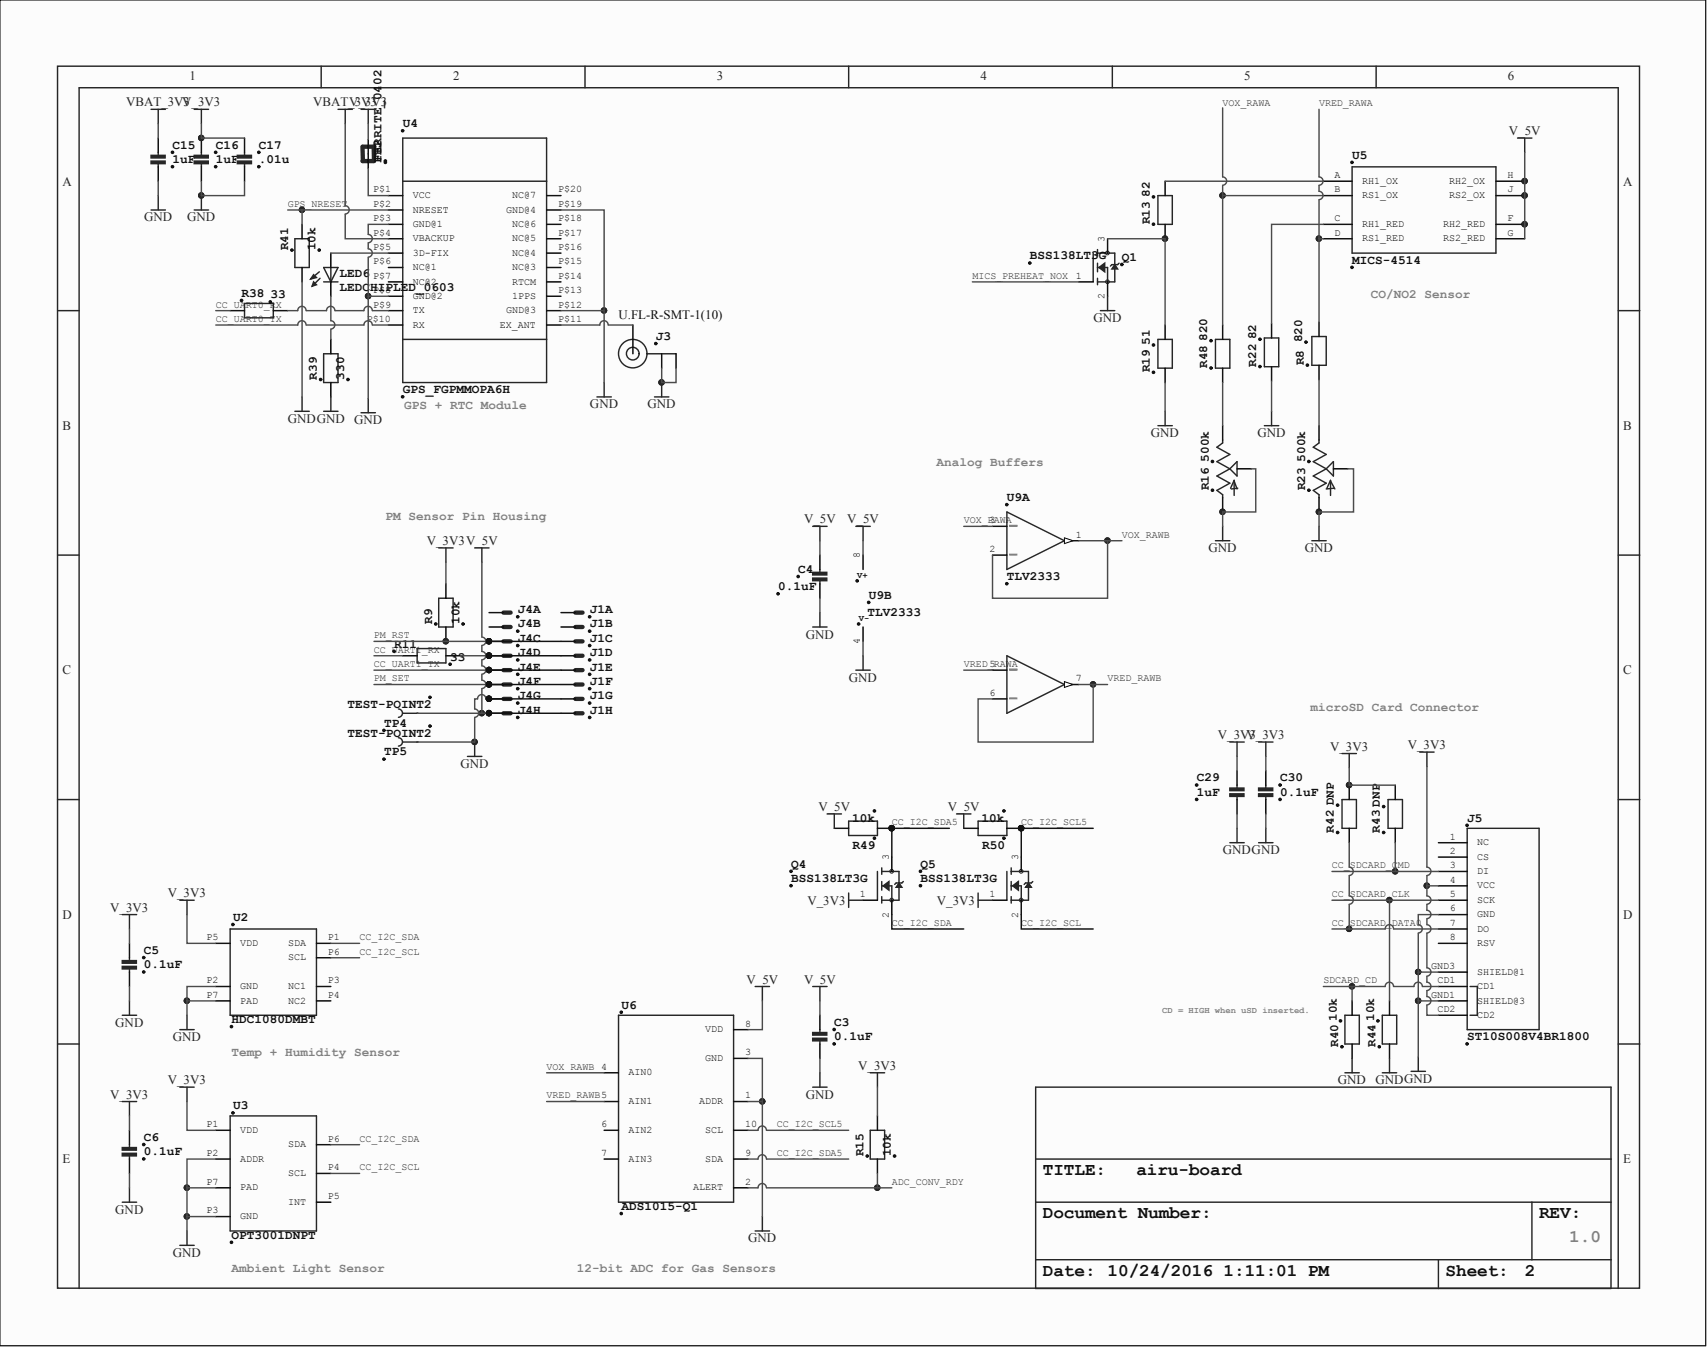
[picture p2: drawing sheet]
<svg xmlns="http://www.w3.org/2000/svg" width="301mm" height="238mm" viewBox="0 0 301 238" stroke-linecap="round" stroke-linejoin="round" font-family="sans-serif">
<defs><g id="words">
<g font-size="3.1" fill="#0e0e0e">
<text x="183.9" y="207.3">TITLE:</text>
<text x="200.4" y="207.3">airu-board</text>
<text x="183.9" y="214.9">Document Number:</text>
<text x="271.5" y="214.9">REV:</text>
<text x="183.9" y="225.1">Date: 10/24/2016 1:11:01 PM</text>
<text x="255" y="225.1">Sheet:</text>
<text x="268.9" y="225.1">2</text>
</g>
<text font-size="3.1" fill="#808080" x="276.8" y="219">1.0</text>
<g font-size="2.3" fill="#262626">
<text x="33.4" y="14.1">1</text>
<text x="79.9" y="14.1">2</text>
<text x="126.4" y="14.1">3</text>
<text x="173" y="14.1">4</text>
<text x="219.5" y="14.1">5</text>
<text x="266" y="14.1">6</text>
<text x="22.2" y="18.8">VBAT_3V3</text>
<text x="32.1" y="18.8">V_3V3</text>
<text x="55.2" y="18.8">VBAT_3V3</text>
<text x="61.6" y="18.8">V_3V3</text>
<text x="266.2" y="23.8">V_5V</text>
<text x="11" y="32.7">A</text>
<text x="286.3" y="32.7">A</text>
<text x="25.4" y="39.1">GND</text>
<text x="33" y="39.1">GND</text>
<text x="192.9" y="56.8">GND</text>
<text x="11" y="75.8">B</text>
<text x="50.8" y="74.6">GNDGND</text>
<text x="62.5" y="74.8">GND</text>
<text x="104.1" y="72">GND</text>
<text x="114.2" y="72">GND</text>
<text x="203" y="77.1">GND</text>
<text x="221.8" y="77.1">GND</text>
<text x="286.3" y="75.8">B</text>
<text x="141.8" y="92.3">V_5V</text>
<text x="149.4" y="92.3">V_5V</text>
<text x="75.3" y="96.1">V_3V3V_5V</text>
<text x="213.2" y="97.4">GND</text>
<text x="230.2" y="97.4">GND</text>
<text x="142.1" y="112.6">GND</text>
<text x="11" y="119">C</text>
<text x="286.3" y="119">C</text>
<text x="149.7" y="120.2">GND</text>
<text x="214.8" y="130.4">V_3V3</text>
<text x="219.9" y="130.4">V_3V3</text>
<text x="81.2" y="135.5">GND</text>
<text x="234.6" y="132.4">V_3V3</text>
<text x="248.3" y="132.2">V_3V3</text>
<text x="144.4" y="143.1">V_5V</text>
<text x="167.2" y="143.1">V_5V</text>
<text x="215.7" y="150.7">GNDGND</text>
<text x="19.5" y="160.8">V_3V3</text>
<text x="29.6" y="158.3">V_3V3</text>
<text x="142.4" y="159.5">V_3V3</text>
<text x="165.3" y="159.5">V_3V3</text>
<text x="11" y="162.1">D</text>
<text x="286.3" y="162.1">D</text>
<text x="131.7" y="173.5">V_5V</text>
<text x="141.8" y="173.5">V_5V</text>
<text x="20.3" y="181.1">GND</text>
<text x="30.5" y="183.6">GND</text>
<text x="29.6" y="191.3">V_3V3</text>
<text x="151.4" y="188.7">V_3V3</text>
<text x="236" y="191.3">GND</text>
<text x="242.6" y="191.3">GNDGND</text>
<text x="19.5" y="193.8">V_3V3</text>
<text x="142.1" y="193.8">GND</text>
<text x="11" y="205.2">E</text>
<text x="286.3" y="205.2">E</text>
<text x="20.3" y="214.1">GND</text>
<text x="30.5" y="221.7">GND</text>
<text x="132" y="219.2">GND</text>
</g>
<text font-size="2.3" fill="#0e0e0e" x="109.1" y="56.3">U.FL-R-SMT-1(10)</text>
<g font-size="2.2" fill="#0e0e0e">
<text x="67.3" y="15" transform="rotate(-90 67.3 15)">02</text>
<text x="71" y="22.4">U4</text>
<text x="30.4" y="26.2">C15</text>
<text x="30.4" y="28.8">1uF</text>
<text x="38.1" y="26.2">C16</text>
<text x="38.1" y="28.8">1uF</text>
<text x="45.7" y="26.2">C17</text>
<text x="45.7" y="28.8">.01u</text>
<text x="67.3" y="28.7" transform="rotate(-90 67.3 28.7)">FB2</text>
<text x="67.3" y="28.4" transform="rotate(-90 67.3 28.4)">FERRITE_04</text>
<text x="238.5" y="28">U5</text>
<text x="202.8" y="34.8" transform="rotate(-90 202.8 34.8)">82</text>
<text x="202.8" y="39.6" transform="rotate(-90 202.8 39.6)">R13</text>
<text x="50.8" y="44.1" transform="rotate(-90 50.8 44.1)">R41</text>
<text x="55.6" y="44.1" transform="rotate(-90 55.6 44.1)">10k</text>
<text x="181.7" y="45.7">BSS138LT3G</text>
<text x="197.9" y="46">Q1</text>
<text x="238.5" y="46.5">MICS-4514</text>
<text x="42.6" y="52.3">R38</text>
<text x="47.7" y="52.6">33</text>
<text x="59.9" y="48.8">LED6</text>
<text x="59.9" y="51.3">LEDCHIPLED_0603</text>
<text x="115.7" y="60">J3</text>
<text x="221.6" y="59.9" transform="rotate(-90 221.6 59.9)">82</text>
<text x="202.8" y="65.7" transform="rotate(-90 202.8 65.7)">R19</text>
<text x="202.8" y="60.9" transform="rotate(-90 202.8 60.9)">51</text>
<text x="213" y="64.9" transform="rotate(-90 213 64.9)">R48</text>
<text x="213" y="60.1" transform="rotate(-90 213 60.1)">820</text>
<text x="221.6" y="64.7" transform="rotate(-90 221.6 64.7)">R22</text>
<text x="229.7" y="60.4" transform="rotate(-90 229.7 60.4)">820</text>
<text x="230" y="64.4" transform="rotate(-90 230 64.4)">R8</text>
<text x="55.9" y="67" transform="rotate(-90 55.9 67)">R39</text>
<text x="60.7" y="67" transform="rotate(-90 60.7 67)">330</text>
<text x="71" y="69.3">GPS_FGPMMOPA6H</text>
<text x="213.2" y="81.4" transform="rotate(-90 213.2 81.4)">500k</text>
<text x="230.2" y="81.4" transform="rotate(-90 230.2 81.4)">500k</text>
<text x="177.6" y="88.4">U9A</text>
<text x="213.2" y="86.5" transform="rotate(-90 213.2 86.5)">R16</text>
<text x="230.2" y="86.5" transform="rotate(-90 230.2 86.5)">R23</text>
<text x="140.8" y="101">C4</text>
<text x="137.3" y="104.1">0.1uF</text>
<text x="153.2" y="105.6">U9B</text>
<text x="177.6" y="102.3">TLV2333</text>
<text x="76.2" y="110.1" transform="rotate(-90 76.2 110.1)">R9</text>
<text x="81" y="110.1" transform="rotate(-90 81 110.1)">10k</text>
<text x="91.3" y="108.1">J4A</text>
<text x="91.3" y="110.7">J4B</text>
<text x="91.3" y="113.2">J4C</text>
<text x="104" y="108.1">J1A</text>
<text x="104" y="110.7">J1B</text>
<text x="104" y="113.2">J1C</text>
<text x="153" y="108.7">TLV2333</text>
<text x="69.5" y="114.2">R11</text>
<text x="79.4" y="116.5">33</text>
<text x="91.3" y="115.8">J4D</text>
<text x="91.3" y="118.3">J4E</text>
<text x="104" y="115.8">J1D</text>
<text x="104" y="118.3">J1E</text>
<text x="61.3" y="124.9">TEST-POINT2</text>
<text x="91.3" y="120.8">J4F</text>
<text x="91.3" y="123.4">J4G</text>
<text x="91.3" y="125.9">J4H</text>
<text x="104" y="120.8">J1F</text>
<text x="104" y="123.4">J1G</text>
<text x="104" y="125.9">J1H</text>
<text x="61.3" y="130">TEST-POINT2</text>
<text x="67.7" y="128.2">TP4</text>
<text x="67.7" y="133.3">TP5</text>
<text x="211.1" y="137.8">C29</text>
<text x="225.8" y="137.8">C30</text>
<text x="211.1" y="140.4">1uF</text>
<text x="225.8" y="140.4">0.1uF</text>
<text x="150.3" y="144.9">10k</text>
<text x="150.4" y="149.7">R49</text>
<text x="173.1" y="144.9">10k</text>
<text x="173.2" y="149.7">R50</text>
<text x="235.3" y="146.9" transform="rotate(-90 235.3 146.9)">R42 DNP</text>
<text x="243.4" y="146.9" transform="rotate(-90 243.4 146.9)">R43 DNP</text>
<text x="258.8" y="144.9">J5</text>
<text x="139.5" y="153">Q4</text>
<text x="139.5" y="155.6">BSS138LT3G</text>
<text x="162.4" y="153">Q5</text>
<text x="162.4" y="155.6">BSS138LT3G</text>
<text x="41.1" y="162.4">U2</text>
<text x="25.4" y="168.3">C5</text>
<text x="25.4" y="170.8">0.1uF</text>
<text x="109.6" y="177.9">U6</text>
<text x="40.8" y="180.4">HDC1080DMBT</text>
<text x="147.2" y="180.9">C3</text>
<text x="147.2" y="183.5">0.1uF</text>
<text x="235.8" y="180.1" transform="rotate(-90 235.8 180.1)">10k</text>
<text x="236" y="184.7" transform="rotate(-90 236 184.7)">R40</text>
<text x="242.4" y="180.1" transform="rotate(-90 242.4 180.1)">10k</text>
<text x="242.6" y="184.7" transform="rotate(-90 242.6 184.7)">R44</text>
<text x="258.8" y="183.5">ST10S008V4BR1800</text>
<text x="41.1" y="195.7">U3</text>
<text x="25.4" y="201.2">C6</text>
<text x="25.4" y="203.8">0.1uF</text>
<text x="152.3" y="203.9" transform="rotate(-90 152.3 203.9)">R15</text>
<text x="157.1" y="203.9" transform="rotate(-90 157.1 203.9)">10k</text>
<text x="109.6" y="213.4">ADS1015-Q1</text>
<text x="40.8" y="218.5">OPT3001DNPT</text>
</g>
<g font-size="2.2" fill="#808080">
<text x="241.8" y="52.6">CO/NO2 Sensor</text>
<text x="71.3" y="72.1">GPS + RTC Module</text>
<text x="165.2" y="82.3">Analog Buffers</text>
<text x="68" y="91.7">PM Sensor Pin Housing</text>
<text x="231.1" y="125.4">microSD Card Connector</text>
<text x="40.8" y="186.3">Temp + Humidity Sensor</text>
<text x="40.8" y="224.3">Ambient Light Sensor</text>
<text x="101.7" y="224.3">12-bit ADC for Gas Sensors</text>
</g>
<g font-size="1.8" fill="#262626">
<text x="215.7" y="18.7">VOX_RAWA</text>
<text x="232.7" y="18.7">VRED_RAWA</text>
<text x="50.7" y="36.5">GPS_NRESET</text>
<text x="171.5" y="49.2">MICS_PREHEAT_NOX</text>
<text x="38.1" y="54.2">CC_UART0_RX</text>
<text x="38.1" y="56.8">CC_UART0_TX</text>
<text x="170" y="92.3">VOX_RAWA</text>
<text x="197.9" y="94.8">VOX_RAWB</text>
<text x="66" y="112.6">PM_RST</text>
<text x="66" y="117.7">CC_UART1_TX</text>
<text x="66" y="115.1">CC_UART1_RX</text>
<text x="170" y="117.7">VRED_RAWA</text>
<text x="66" y="120.2">PM_SET</text>
<text x="195.4" y="120.2">VRED_RAWB</text>
<text x="157.3" y="145.6">CC_I2C_SDA5</text>
<text x="180.1" y="145.6">CC_I2C_SCL5</text>
<text x="234.9" y="153.2">CC_SDCARD_CMD</text>
<text x="234.9" y="158.2">CC_SDCARD_CLK</text>
<text x="63.4" y="165.8">CC_I2C_SDA</text>
<text x="157.3" y="163.3">CC_I2C_SDA</text>
<text x="180.1" y="163.3">CC_I2C_SCL</text>
<text x="234.9" y="163.3">CC_SDCARD_DATA0</text>
<text x="63.4" y="168.4">CC_I2C_SCL</text>
<text x="233.4" y="173.5">SDCARD_CD</text>
<text x="96.4" y="188.7">VOX_RAWB 4</text>
<text x="96.4" y="193.7">VRED_RAWB5</text>
<text x="63.4" y="201.4">CC_I2C_SDA</text>
<text x="137" y="198.8">CC_I2C_SCL5</text>
<text x="137" y="203.9">CC_I2C_SDA5</text>
<text x="63.4" y="206.4">CC_I2C_SCL</text>
<text x="157.3" y="209">ADC_CONV_RDY</text>
</g>
<g font-size="1.8">
<text x="65.8" y="34">P$1</text>
<text x="72.8" y="35">VCC</text>
<text x="90.3" y="35">NC@7</text>
<text x="98.4" y="34">P$20</text>
<text x="235.4" y="31.4">A</text>
<text x="235.4" y="34">B</text>
<text x="240.3" y="32.4">RH1_OX</text>
<text x="240.3" y="35">RS1_OX</text>
<text x="255.6" y="32.4">RH2_OX</text>
<text x="255.6" y="35">RS2_OX</text>
<text x="265.9" y="31.4">H</text>
<text x="265.9" y="34">J</text>
<text x="65.8" y="39">P$3</text>
<text x="65.8" y="36.5">P$2</text>
<text x="65.8" y="41.6">P$4</text>
<text x="72.8" y="40">GND@1</text>
<text x="72.8" y="37.5">NRESET</text>
<text x="89.3" y="37.5">GND@4</text>
<text x="90.3" y="40">NC@6</text>
<text x="98.4" y="36.5">P$19</text>
<text x="98.4" y="41.6">P$17</text>
<text x="98.4" y="39">P$18</text>
<text x="235.4" y="39">C</text>
<text x="235.4" y="41.6">D</text>
<text x="240.3" y="40">RH1_RED</text>
<text x="254.6" y="40">RH2_RED</text>
<text x="265.9" y="39">F</text>
<text x="265.9" y="41.6">G</text>
<text x="65.8" y="44.1">P$5</text>
<text x="65.8" y="46.6">P$6</text>
<text x="72.8" y="45.1">3D-FIX</text>
<text x="72.8" y="47.6">NC@1</text>
<text x="72.8" y="42.6">VBACKUP</text>
<text x="90.3" y="47.6">NC@3</text>
<text x="90.3" y="45.1">NC@4</text>
<text x="90.3" y="42.6">NC@5</text>
<text x="98.4" y="46.6">P$15</text>
<text x="98.4" y="44.1">P$16</text>
<text x="194.8" y="42.6" transform="rotate(-90 194.8 42.6)">3</text>
<text x="240.3" y="42.6">RS1_RED</text>
<text x="254.6" y="42.6">RS2_RED</text>
<text x="65.8" y="51.7">P$8</text>
<text x="65.8" y="49.2">P$7</text>
<text x="72.8" y="52.7">GND@2</text>
<text x="72.8" y="50.2">NC@2</text>
<text x="90.3" y="52.7">1PPS</text>
<text x="90.3" y="50.2">RTCM</text>
<text x="98.4" y="51.7">P$13</text>
<text x="98.4" y="49.2">P$14</text>
<text x="189.7" y="49.2">1</text>
<text x="194.8" y="52.8" transform="rotate(-90 194.8 52.8)">2</text>
<text x="64.7" y="56.8">P$10</text>
<text x="65.8" y="54.2">P$9</text>
<text x="72.8" y="57.8">RX</text>
<text x="72.8" y="55.3">TX</text>
<text x="88.2" y="57.8">EX_ANT</text>
<text x="89.3" y="55.3">GND@3</text>
<text x="98.4" y="56.8">P$11</text>
<text x="98.4" y="54.2">P$12</text>
<text x="174.5" y="92.3">3</text>
<text x="189.8" y="94.8">1</text>
<text x="151.7" y="98.4" transform="rotate(-90 151.7 98.4)">8</text>
<text x="174.5" y="97.4">2</text>
<text x="151.7" y="113.7" transform="rotate(-90 151.7 113.7)">4</text>
<text x="174.5" y="117.7">5</text>
<text x="174.5" y="122.7">6</text>
<text x="189.8" y="120.2">7</text>
<text x="255.7" y="148.1">1</text>
<text x="260.6" y="149.1">NC</text>
<text x="156.8" y="151.7" transform="rotate(-90 156.8 151.7)">3</text>
<text x="179.6" y="151.7" transform="rotate(-90 179.6 151.7)">3</text>
<text x="255.7" y="150.6">2</text>
<text x="255.7" y="153.2">3</text>
<text x="255.7" y="155.7">4</text>
<text x="260.6" y="151.6">CS</text>
<text x="260.6" y="154.2">DI</text>
<text x="151.7" y="158.2">1</text>
<text x="156.8" y="161.9" transform="rotate(-90 156.8 161.9)">2</text>
<text x="174.5" y="158.2">1</text>
<text x="179.6" y="161.9" transform="rotate(-90 179.6 161.9)">2</text>
<text x="255.7" y="160.8">6</text>
<text x="255.7" y="158.2">5</text>
<text x="260.6" y="161.8">GND</text>
<text x="260.6" y="159.3">SCK</text>
<text x="260.6" y="156.7">VCC</text>
<text x="36.4" y="165.8">P5</text>
<text x="42.4" y="166.9">VDD</text>
<text x="50.8" y="166.9">SDA</text>
<text x="57.8" y="165.8">P1</text>
<text x="255.7" y="163.3">7</text>
<text x="255.7" y="165.8">8</text>
<text x="260.6" y="164.3">DO</text>
<text x="260.6" y="166.9">RSV</text>
<text x="36.4" y="173.5">P2</text>
<text x="50.8" y="169.4">SCL</text>
<text x="57.8" y="173.5">P3</text>
<text x="57.8" y="168.4">P6</text>
<text x="252.5" y="170.9">GND3</text>
<text x="253.6" y="173.5">CD1</text>
<text x="260.6" y="171.9">SHIELD@1</text>
<text x="36.4" y="176">P7</text>
<text x="42.4" y="174.5">GND</text>
<text x="42.4" y="177">PAD</text>
<text x="50.8" y="174.5">NC1</text>
<text x="50.8" y="177">NC2</text>
<text x="57.8" y="176">P4</text>
<text x="252.5" y="176">GND1</text>
<text x="253.6" y="178.5">CD2</text>
<text x="260.6" y="174.5">CD1</text>
<text x="260.6" y="179.5">CD2</text>
<text x="260.6" y="177">SHIELD@3</text>
<text x="124.4" y="182.1">VDD</text>
<text x="131.4" y="181.1">8</text>
<text x="110.9" y="189.7">AIN0</text>
<text x="124.4" y="187.2">GND</text>
<text x="131.4" y="186.1">3</text>
<text x="110.9" y="194.8">AIN1</text>
<text x="123.3" y="194.8">ADDR</text>
<text x="131.4" y="193.7">1</text>
<text x="36.4" y="203.9">P2</text>
<text x="36.4" y="198.8">P1</text>
<text x="42.4" y="199.8">VDD</text>
<text x="50.8" y="202.4">SDA</text>
<text x="57.8" y="201.4">P6</text>
<text x="106" y="198.8">6</text>
<text x="106" y="203.9">7</text>
<text x="110.9" y="199.8">AIN2</text>
<text x="124.4" y="199.8">SCL</text>
<text x="131.4" y="198.8">10</text>
<text x="131.4" y="203.9">9</text>
<text x="36.4" y="209">P7</text>
<text x="42.4" y="204.9">ADDR</text>
<text x="42.4" y="210">PAD</text>
<text x="50.8" y="207.4">SCL</text>
<text x="57.8" y="206.4">P4</text>
<text x="110.9" y="204.9">AIN3</text>
<text x="122.3" y="210">ALERT</text>
<text x="124.4" y="204.9">SDA</text>
<text x="131.4" y="209">2</text>
<text x="36.4" y="214">P3</text>
<text x="42.4" y="215.1">GND</text>
<text x="50.8" y="212.5">INT</text>
<text x="57.8" y="211.5">P5</text>
</g>
<g font-size="1.6" fill="#0e0e0e">
<text x="151.2" y="102">V+</text>
<text x="151.5" y="109.6">V-</text>
</g>
<text font-size="1.6" fill="#808080" x="205" y="178.6">CD = HIGH when uSD inserted.</text>
</g></defs>
<path d="M0 0h300.9v237.4h-300.9z" fill="#fcfcfc" stroke="#000" stroke-width=".18"/>
<g fill="#0e0e0e" stroke="#0e0e0e" stroke-width=".18">
<circle cx="33" cy="214.6" r=".48"/>
<circle cx="33" cy="209.5" r=".48"/>
<circle cx="33" cy="176.5" r=".48"/>
<circle cx="35.5" cy="34.5" r=".48"/>
<circle cx="35.5" cy="24.3" r=".48"/>
<circle cx="53.3" cy="37" r=".48"/>
<circle cx="64.9" cy="52.2" r=".48"/>
<circle cx="78.6" cy="113.1" r=".48"/>
<circle cx="83.7" cy="130.9" r=".48"/>
<circle cx="85" cy="125.8" r=".48"/>
<circle cx="106.5" cy="54.8" r=".48"/>
<circle cx="116.7" cy="67.5" r=".48"/>
<circle cx="134.4" cy="194.3" r=".48"/>
<circle cx="154.7" cy="209.5" r=".48"/>
<circle cx="192.8" cy="120.7" r=".48"/>
<circle cx="195.3" cy="95.4" r=".48"/>
<circle cx="205.5" cy="42.1" r=".48"/>
<circle cx="215.6" cy="90.3" r=".48"/>
<circle cx="215.6" cy="34.5" r=".48"/>
<circle cx="232.6" cy="90.3" r=".48"/>
<circle cx="232.6" cy="42.1" r=".48"/>
<circle cx="238" cy="163.8" r=".48"/>
<circle cx="238" cy="138.5" r=".48"/>
<circle cx="238.5" cy="174" r=".48"/>
<circle cx="245.1" cy="158.8" r=".48"/>
<circle cx="246.1" cy="153.7" r=".48"/>
<circle cx="250.1" cy="176.5" r=".48"/>
<circle cx="250.1" cy="171.4" r=".48"/>
<circle cx="251.7" cy="156.2" r=".48"/>
<circle cx="268.9" cy="39.5" r=".48"/>
<circle cx="268.9" cy="34.5" r=".48"/>
<circle cx="268.9" cy="31.9" r=".48"/>
<circle cx="71" cy="23.1" r=".23"/>
<circle cx="71" cy="70" r=".23"/>
<circle cx="42.6" cy="53" r=".23"/>
<circle cx="47.7" cy="53.2" r=".23"/>
<circle cx="30.4" cy="26.9" r=".23"/>
<circle cx="30.4" cy="29.4" r=".23"/>
<circle cx="38" cy="26.9" r=".23"/>
<circle cx="38" cy="29.4" r=".23"/>
<circle cx="45.6" cy="26.9" r=".23"/>
<circle cx="45.6" cy="29.4" r=".23"/>
<circle cx="56.6" cy="66.9" r=".23"/>
<circle cx="61.4" cy="66.9" r=".23"/>
<circle cx="258.8" cy="145.6" r=".23"/>
<circle cx="258.8" cy="184.1" r=".23"/>
<circle cx="236.7" cy="184.6" r=".23"/>
<circle cx="236.4" cy="180.1" r=".23"/>
<circle cx="51.5" cy="44.1" r=".23"/>
<circle cx="56.3" cy="44.1" r=".23"/>
<circle cx="235.9" cy="146.8" r=".23"/>
<circle cx="235.9" cy="142" r=".23"/>
<circle cx="244.1" cy="146.8" r=".23"/>
<circle cx="244.1" cy="142.3" r=".23"/>
<circle cx="115.7" cy="60.6" r=".23"/>
<circle cx="243.3" cy="184.6" r=".23"/>
<circle cx="243" cy="180.1" r=".23"/>
<circle cx="41.1" cy="163.1" r=".23"/>
<circle cx="40.8" cy="181.1" r=".23"/>
<circle cx="41.1" cy="196.3" r=".23"/>
<circle cx="40.8" cy="219.1" r=".23"/>
<circle cx="25.3" cy="168.9" r=".23"/>
<circle cx="25.3" cy="171.4" r=".23"/>
<circle cx="25.3" cy="201.9" r=".23"/>
<circle cx="25.3" cy="204.4" r=".23"/>
<circle cx="67.7" cy="128.8" r=".23"/>
<circle cx="75.8" cy="123" r=".23"/>
<circle cx="67.7" cy="133.9" r=".23"/>
<circle cx="75.8" cy="128.1" r=".23"/>
<circle cx="76.9" cy="110.1" r=".23"/>
<circle cx="81.7" cy="110.1" r=".23"/>
<circle cx="69.5" cy="114.9" r=".23"/>
<circle cx="79.4" cy="117.2" r=".23"/>
<circle cx="238.5" cy="28.6" r=".23"/>
<circle cx="238.5" cy="47.2" r=".23"/>
<circle cx="203.5" cy="39.5" r=".23"/>
<circle cx="203.5" cy="34.7" r=".23"/>
<circle cx="203.5" cy="65.7" r=".23"/>
<circle cx="203.5" cy="60.9" r=".23"/>
<circle cx="222.2" cy="64.7" r=".23"/>
<circle cx="222.2" cy="59.8" r=".23"/>
</g>
<g fill="none" stroke="#262626" stroke-width=".25">
<path d="M10.1 11.7h279.1v215.5h-279.1zM56.7 11.7v3.8M103.2 11.7v3.8M149.7 11.7v3.8M196.2 11.7v3.8M242.7 11.7v3.8M27.9 26.9v.8M27.9 28.7v.7M35.5 26.9v.8M35.5 28.7v.7M43.1 26.9v.8M43.1 28.7v.7"/>
<path d="M71 24.4h25.4v43.1h-25.4zM71 32h25.4M204.2 34.5h2.6v5.1h-2.6zM238.5 29.4h25.4v15.2h-25.4zM10.1 54.8h3.9M43.1 53.5h5.1v2.6h-5.1zM52 42.1h2.5v5.1h-2.5zM71 59.9h25.4M192.8 44.6v5.1M193.6 47.2h1.8v2.5M193.6 44.6h3v5.1h-3M193.6 44v1.2"/>
<path d="M193.6 46.4v1.5M193.6 49.1v1.1M197.4 46.4l-.3 .3h-1l-.2 .2M204.2 59.9h2.6v5h-2.6zM223 59.6h2.6v5.1h-2.6zM285.4 54.8h3.8M57.1 62.4h2.5v5.1h-2.5zM114.2 62.4h5M10.1 97.9h3.9M285.4 97.9h3.8M73.6 114.4h5.1v2.5h-5.1zM77.4 105.5h2.5v5.1h-2.5z"/>
<path d="M70.3 125.1a.74 .74 0 0 1 .7 .7 .74 .74 0 0 1-.7 .7M70.3 130.1a.74 .74 0 0 1 .7 .8 .74 .74 0 0 1-.7 .7M71 125.8h2.6M71 130.9h2.6M10.1 141h3.9M236.7 141h2.6v5.1h-2.6zM244.8 141h2.6v5.1h-2.6zM258.8 146.1h12.7v35.5h-12.7zM285.4 141h3.8M22.8 168.9v.8M22.8 170.7v.8M40.6 163.9h15.2v15.2h-15.2z"/>
<path d="M237.2 179.1h2.6v5.1h-2.6zM243.8 179.1h2.6v5.1h-2.6zM259.3 174h1.3v5.1h-1.3M10.1 184.2h3.9M40.6 196.8h15.2v20.3h-15.2zM182.7 191.8h101.5v35.5h-101.5zM285.4 184.2h3.8M22.8 201.9v.8M22.8 203.7v.7M182.7 212.1h101.5M182.7 204.4h101.5M270.2 212.1v10.1"/>
<path d="M14 227.3v-211.8h271.4v211.8M182.7 222.2h101.5M253.7 222.2v5.1"/>
<circle cx="111.6" cy="62.4" r="1.12"/>
<circle cx="111.6" cy="62.4" r="2.51"/>
</g>
<g fill="none" stroke="#000" stroke-width=".25">
<path d="M27.9 24.4v2.5M27.9 29.4v2.6M35.5 24.4v2.5M35.5 29.4v2.6M43.1 24.4v2.5M43.1 29.4v2.6M53.3 39.6v2.5M68.5 39.6h2.5M68.5 37h2.5M68.5 34.5h2.5M96.4 39.6h2.6M96.4 37h2.6"/>
<path d="M96.4 34.5h2.6M205.5 32v2.5M205.5 39.6v2.5M233.4 39.6h5.1M233.4 34.5h5.1M233.4 32h5.1M263.9 39.6h5M263.9 34.5h5M263.9 32h5M40.6 54.8h2.5M48.2 54.8h2.5M53.3 47.2v2.5"/>
<path d="M58.4 59.9v2.5M68.5 52.3h2.5M68.5 44.6h2.5M68.5 57.3h2.5M68.5 54.8h2.5M68.5 47.2h2.5M68.5 49.7h2.5M68.5 42.1h2.5M96.4 52.3h2.6M96.4 44.6h2.6M96.4 57.3h2.6M96.4 54.8h2.6"/>
<path d="M96.4 47.2h2.6M96.4 49.7h2.6M96.4 42.1h2.6M111.6 57.3v5.1M205.5 57.3v2.6M224.3 57.1v2.5M233.4 42.1h5.1M263.9 42.1h5M58.4 67.5v2.5M116.7 62.4v2.5M119.2 62.4v2.5M205.5 64.9v2.6"/>
<path d="M224.3 64.7v2.5M71 115.7h2.6M78.7 103v2.5M78.7 110.6v2.5M78.7 115.7h2.5M73.6 125.8h.1M73.6 130.9h.1M238 138.5v2.5M246.1 138.5v2.5M238 146.1v2.5M246.1 146.1v2.5M253.7 151.2h5.1"/>
<path d="M253.7 153.7h5.1M253.7 148.6h5.1M253.7 158.8h5.1M253.7 156.3h5.1M22.8 166.4v2.5M22.8 171.5v2.5M38.1 174h2.5M38.1 166.4h2.5M38.1 176.5h2.5M55.8 174h2.6M55.8 166.4h2.6M55.8 176.5h2.6"/>
<path d="M55.8 168.9h2.6M238.5 176.5v2.6M245.1 176.5v2.6M253.7 174h5.1M253.7 179.1h5.1M253.7 163.9h5.1M253.7 161.3h5.1M253.7 166.4h5.1M253.7 171.5h5.1M253.7 176.5h5.1M22.8 199.4v2.5M38.1 199.4h2.5"/>
<path d="M238.5 184.2v2.5M245.1 184.2v2.5M22.8 204.4v2.6M38.1 204.4h2.5M38.1 214.6h2.5M38.1 209.5h2.5M55.8 212.1h2.6M55.8 207h2.6M55.8 201.9h2.6"/>
</g>
<g fill="#262626" stroke="#262626" stroke-width=".25">
<path d="M26.6 28.4h2.5v.5h-2.5z"/>
<path d="M26.6 27.4h2.5v.5h-2.5z"/>
<path d="M34.3 28.4h2.4v.5h-2.4z"/>
<path d="M34.3 27.4h2.4v.5h-2.4z"/>
<path d="M41.9 28.4h2.5v.5h-2.5z"/>
<path d="M41.9 27.4h2.5v.5h-2.5z"/>
<path d="M21.6 170.5h2.5v.4h-2.5z"/>
<path d="M21.6 169.4h2.5v.5h-2.5z"/>
<path d="M21.6 203.4h2.5v.5h-2.5z"/>
<path d="M21.6 202.4h2.5v.5h-2.5z"/>
</g>
<path d="M196.6 46.7l.5 .7h-1z" fill="#262626"/>
<path d="M196.6 46.7l.5 .7h-1z" fill="none" stroke="#262626" stroke-width=".25"/>
<path d="M193.8 47.2l1.1-.8v1.5z" fill="#262626"/>
<g fill="none" stroke="#262626" stroke-width=".25">
<path d="M56.3 47.9l-1.5 1.3M56.5 49.1l-1.4 1.4M57.1 47.2h2.5l-1.2 2.5zM57.1 49.7h2.5M58.4 47.2v2.5M193.8 47.2l1.1-.8v1.5zM214.4 59.9h2.5v5h-2.5zM231.4 59.4h2.5v5h-2.5zM215.7 77.6v.5l-1.1 .8 2.3 1.3-2.3 1.2 2.3 1.3M232.7 77.6v.5l-1.1 .8 2.3 1.3-2.3 1.2 2.3 1.3M216.9 82.7l1.3-1.3v2.6zM216.9 82.7l-2.3 1.3 2.3 1.2-2.3 1.3 1.1 .8v.5"/>
<path d="M217.1 86.1l.6-1.4v2.7M217.7 84.9l.5 1.3M218.3 86.1l-1.1 .1M233.9 82.7l-2.3 1.3 2.3 1.2-2.3 1.3 1.1 .8v.5M233.9 82.7l1.3-1.3v2.6zM234.1 86.1l.6-1.4v2.7M234.7 84.9l.8 1.3M235.3 86.1l-1.4 .1M144.6 100.5v.7M144.6 102.2v.8M218.2 138.5v.8M223.3 138.5v.8"/>
<path d="M218.2 140.3v.7M223.3 140.3v.7M109.1 179.1h20.3v33h-20.3zM144.6 181.6v.8M144.6 183.4v.8M153.5 199.4h2.5v5h-2.5z"/>
</g>
<g fill="none" stroke="#262626" stroke-width=".18">
<circle cx="195.3" cy="49.7" r=".33"/>
<circle cx="195.3" cy="44.6" r=".33"/>
</g>
<g fill="none" stroke="#000" stroke-width=".25">
<path d="M65 24.6v5.1M190.3 49.7h2.5M195.4 42.1v2.5M195.4 49.7v2.6M215.7 57.3v2.6M232.7 56.8v2.6M215.7 64.9v2.6M215.7 75.1v2.5M232.7 64.4v2.6M232.7 75.1v2.5M144.6 97.9v2.6M215.7 87.8v2.5"/>
<path d="M218.2 82.7h2.5M232.7 87.8v2.5M235.2 82.7h2.5M144.6 103v2.5M218.2 136v2.5M223.3 136v2.5M218.2 141v2.6M223.3 141v2.6M144.6 179.1v2.5M106.6 194.3h2.5M106.6 189.2h2.5M106.6 199.4h2.5"/>
<path d="M129.4 194.3h2.5M129.4 199.4h2.5M129.4 186.7h2.5M129.4 181.6h2.5M144.6 184.2v2.5M154.8 196.8v2.6M106.6 204.4h2.5M129.4 204.4h2.5M129.4 209.5h2.5M154.8 204.4v2.6"/>
</g>
<g fill="#0e0e0e" stroke="#0e0e0e" stroke-width=".18">
<circle cx="197.9" cy="46.7" r=".23"/>
<circle cx="181.6" cy="46.4" r=".23"/>
<circle cx="230.6" cy="64.4" r=".23"/>
<circle cx="230.4" cy="60.3" r=".23"/>
<circle cx="213.6" cy="64.9" r=".23"/>
<circle cx="213.6" cy="60.1" r=".23"/>
<circle cx="68" cy="28.6" r=".23"/>
<circle cx="68" cy="28.4" r=".23"/>
<circle cx="211.1" cy="138.5" r=".23"/>
<circle cx="211.1" cy="141" r=".23"/>
<circle cx="225.8" cy="138.5" r=".23"/>
<circle cx="225.8" cy="141" r=".23"/>
<circle cx="109.6" cy="178.5" r=".23"/>
<circle cx="109.6" cy="214.1" r=".23"/>
<circle cx="147.1" cy="181.6" r=".23"/>
<circle cx="147.1" cy="184.1" r=".23"/>
<circle cx="153" cy="203.9" r=".23"/>
<circle cx="157.8" cy="203.9" r=".23"/>
<circle cx="213.9" cy="86.5" r=".23"/>
<circle cx="213.9" cy="81.4" r=".23"/>
<circle cx="230.9" cy="86.5" r=".23"/>
<circle cx="230.9" cy="81.4" r=".23"/>
<circle cx="140.8" cy="101.7" r=".23"/>
<circle cx="137.2" cy="104.7" r=".23"/>
</g>
<path d="M63.9 25.9l.1 2.5M63.9 28.4h2M64 25.9h2M65.9 25.9l.1 2.5" fill="none" stroke="#262626" stroke-width=".76"/>
<g fill="#262626" stroke="#262626" stroke-width=".25">
<path d="M216.9 140h2.5v.5h-2.5z"/>
<path d="M216.9 139h2.5v.5h-2.5z"/>
<path d="M222 140h2.5v.5h-2.5z"/>
<path d="M222 139h2.5v.5h-2.5z"/>
<path d="M143.4 183.1h2.4v.5h-2.4z"/>
<path d="M143.4 182.1h2.4v.5h-2.4z"/>
<path d="M143.4 102h2.4v.4h-2.4z"/>
<path d="M143.4 101h2.4v.4h-2.4z"/>
</g>
<path d="M55.3 48.5l.5 .5-1 .2z" fill="#262626"/>
<path d="M55.3 48.5l.5 .5-1 .2z" fill="none" stroke="#262626" stroke-width=".25"/>
<path d="M55.3 49.7l.5 .5-.7 .3z" fill="#262626"/>
<path d="M55.3 49.7l.5 .5-.7 .3zM177.6 90.3l10.2 5.1-10.2 5.1zM177.6 115.7l10.2 5-10.2 5.1z" fill="none" stroke="#262626" stroke-width=".25"/>
<g fill="none" stroke="#000" stroke-width=".25">
<path d="M58.4 44.6v2.6M58.4 49.7v2.6M175.1 92.8h2.5M175.1 97.9h2.5M187.8 95.4h2.5M86.3 108.1h2.5M86.3 110.6h2.5M86.3 113.1h2.5M86.3 115.7h2.5M86.3 118.2h2.5M175.1 118.2h2.5M86.3 120.7h2.5"/>
<path d="M86.3 123.3h2.5M86.3 125.8h2.5M175.1 123.3h2.5"/>
</g>
<path d="M88.8 108.1h1.3M88.8 110.6h1.3M88.8 113.1h1.3M88.8 115.7h1.3M88.8 118.2h1.3M88.8 120.7h1.3M88.8 123.3h1.3M88.8 125.8h1.3" fill="none" stroke="#262626" stroke-width=".76"/>
<g fill="#0e0e0e" stroke="#0e0e0e" stroke-width=".18">
<circle cx="91.3" cy="108.8" r=".23"/>
<circle cx="91.3" cy="111.3" r=".23"/>
<circle cx="86.2" cy="113.1" r=".48"/>
<circle cx="91.3" cy="113.9" r=".23"/>
<circle cx="86.2" cy="115.6" r=".48"/>
<circle cx="91.3" cy="116.4" r=".23"/>
<circle cx="86.2" cy="118.2" r=".48"/>
<circle cx="91.3" cy="118.9" r=".23"/>
<circle cx="86.2" cy="120.7" r=".48"/>
<circle cx="91.3" cy="121.5" r=".23"/>
<circle cx="86.2" cy="123.3" r=".48"/>
<circle cx="91.3" cy="124" r=".23"/>
<circle cx="86.2" cy="125.8" r=".48"/>
<circle cx="91.3" cy="126.6" r=".23"/>
</g>
<g fill="#808080" stroke="#808080" stroke-width=".25">
<path d="M178.1 92.7l1.2 .1z"/>
<path d="M178.1 97.8l1.2 .1z"/>
<path d="M178.1 118.1l1.2 .1z"/>
<path d="M178.1 123.2h1.2z"/>
</g>
<path d="M187.8 94.9l1.5 .5-1.5 .5z" fill="#fcfcfc"/>
<path d="M187.8 94.9l1.5 .5-1.5 .5z" fill="none" stroke="#000" stroke-width=".18"/>
<path d="M187.8 120.7h2.5" fill="none" stroke="#000" stroke-width=".25"/>
<path d="M187.8 120.2l1.5 .5-1.5 .5z" fill="#fcfcfc"/>
<path d="M187.8 120.2l1.5 .5-1.5 .5z" fill="none" stroke="#000" stroke-width=".18"/>
<g fill="#0e0e0e" stroke="#0e0e0e" stroke-width=".18">
<circle cx="177.6" cy="89" r=".23"/>
<circle cx="177.6" cy="103" r=".23"/>
<circle cx="151.2" cy="102.5" r=".23"/>
<circle cx="151.4" cy="110.1" r=".23"/>
<circle cx="153.2" cy="106.3" r=".23"/>
</g>
<path d="M152.2 97.9v2.6M152.2 110.6v2.5" fill="none" stroke="#000" stroke-width=".25"/>
<g fill="none" stroke="#262626" stroke-width=".25">
<path d="M26.6 19.3h2.6M27.9 19.3v2.5M34.3 19.3h2.5M35.5 19.3v2.5M59.6 19.3h2.6M60.9 19.3v2.5M63.7 19.3h2.5M65 19.3v2.5M26.6 37h2.6M27.9 34.5v2.5M34.3 37h2.5M35.5 34.5v2.5"/>
<path d="M267.7 24.4h2.5M268.9 24.4v2.5M194.1 54.8h2.5M195.4 52.3v2.5M52 72.5h2.5M53.3 70v2.5M57.1 72.5h2.5M58.4 70v2.5M63.7 72.8h2.5M65 70.3v2.5M105.3 70h2.5M106.6 67.5v2.5"/>
<path d="M115.4 70h2.6M116.7 67.5v2.5M204.2 75.1h2.6M205.5 72.5v2.6M223 75.1h2.6M224.3 72.5v2.6M77.4 96.6h2.5M78.7 96.6v2.6M83.7 96.6h2.6M85 96.6v2.6M143.4 92.8h2.5M144.6 92.8v2.6"/>
<path d="M151 92.8h2.5M152.2 92.8v2.6M214.4 95.4h2.5M215.7 92.8v2.6M231.4 95.4h2.5M232.7 92.8v2.6M143.4 110.6h2.5M144.6 108.1v2.5M151 118.2h2.5M152.2 115.7v2.5M82.5 133.4h2.5M83.7 130.9v2.5"/>
<path d="M216.9 130.9h2.6M218.2 130.9v2.5M222 130.9h2.5M223.3 130.9v2.5M236.7 132.9h2.6M238 132.9v2.6M250.4 132.7h2.6M251.7 132.7v2.5M31.7 158.8h2.6M33 158.8v2.5M154.8 153.7v5.1M155.5 153.7h3.1v5.1h-3.1"/>
<path d="M155.5 153.1v1.1M155.5 155.5v1.5M155.5 158.2v1.1M155.5 156.3h1.8v2.5M159.3 155.5l-.2 .2h-1l-.3 .3M216.9 148.6h2.6M218.2 146.1v2.5M222 148.6h2.5M223.3 146.1v2.5M21.6 179.1h2.5M21.6 161.3h2.5M22.8 161.3v2.6"/>
<path d="M22.8 176.5v2.6M33 179.1v2.5M133.2 174h2.5M134.5 174v2.5M143.4 174h2.5M144.6 174v2.5M21.6 194.3h2.5M22.8 194.3v2.5M31.7 181.6h2.6M31.7 191.8h2.6M33 191.8v2.5M143.4 191.8h2.5"/>
<path d="M144.6 189.2v2.6M153.5 189.2h2.5M154.8 189.2v2.6M237.2 189.2h2.6M238.5 186.7v2.5M243.8 189.2h2.6M245.1 186.7v2.5M248.9 189h2.5M250.2 186.4v2.6M21.6 212.1h2.5M22.8 209.5v2.6M31.7 219.7h2.6"/>
<path d="M33 217.1v2.6M133.2 217.1h2.5M134.5 214.6v2.5"/>
</g>
<g fill="#262626" stroke="#262626" stroke-width=".18">
<circle cx="64.9" cy="52.2" r=".48"/>
<circle cx="106.5" cy="54.8" r=".48"/>
<circle cx="35.5" cy="34.5" r=".48"/>
<circle cx="250.1" cy="171.4" r=".48"/>
<circle cx="250.1" cy="176.5" r=".48"/>
<circle cx="116.7" cy="67.5" r=".48"/>
<circle cx="33" cy="176.5" r=".48"/>
<circle cx="33" cy="209.5" r=".48"/>
<circle cx="33" cy="214.6" r=".48"/>
<circle cx="83.7" cy="130.9" r=".48"/>
<circle cx="134.4" cy="194.3" r=".48"/>
<circle cx="215.6" cy="90.3" r=".48"/>
<circle cx="232.6" cy="90.3" r=".48"/>
<circle cx="53.3" cy="37" r=".48"/>
<circle cx="245.1" cy="158.8" r=".48"/>
<circle cx="238.5" cy="174" r=".48"/>
<circle cx="246.1" cy="153.7" r=".48"/>
<circle cx="238" cy="163.8" r=".48"/>
<circle cx="78.6" cy="113.1" r=".48"/>
<circle cx="205.5" cy="42.1" r=".48"/>
<circle cx="35.5" cy="24.3" r=".48"/>
<circle cx="251.7" cy="156.2" r=".48"/>
<circle cx="238" cy="138.5" r=".48"/>
<circle cx="268.9" cy="39.5" r=".48"/>
<circle cx="268.9" cy="34.5" r=".48"/>
<circle cx="268.9" cy="31.9" r=".48"/>
<circle cx="85" cy="125.8" r=".48"/>
<circle cx="154.7" cy="209.5" r=".48"/>
<circle cx="195.3" cy="95.4" r=".48"/>
<circle cx="192.8" cy="120.7" r=".48"/>
<circle cx="215.6" cy="34.5" r=".48"/>
<circle cx="232.6" cy="42.1" r=".48"/>
</g>
<path d="M158.6 155.7l.5 .8h-1z" fill="#262626"/>
<path d="M158.6 155.7l.5 .8h-1z" fill="none" stroke="#262626" stroke-width=".25"/>
<path d="M155.8 156.3l1-.8v1.5z" fill="#262626"/>
<path d="M155.8 156.3l1-.8v1.5zM177.6 153.7v5.1M178.4 153.1v1.1M178.4 155.5v1.5M178.4 158.2v1.1M178.4 156.3h1.7v2.5M178.4 153.7h3v5.1h-3M182.2 155.5l-.3 .2h-1l-.3 .3" fill="none" stroke="#262626" stroke-width=".25"/>
<g fill="none" stroke="#262626" stroke-width=".18">
<circle cx="157.3" cy="153.7" r=".33"/>
<circle cx="157.3" cy="158.8" r=".33"/>
</g>
<path d="M152.2 158.8h2.6M157.3 151.2v2.5M157.3 158.8v2.5" fill="none" stroke="#000" stroke-width=".25"/>
<g fill="#0e0e0e" stroke="#0e0e0e" stroke-width=".18">
<circle cx="139.5" cy="153.7" r=".23"/>
<circle cx="139.5" cy="156.2" r=".23"/>
</g>
<path d="M181.4 155.7l.5 .8h-1z" fill="#262626"/>
<path d="M181.4 155.7l.5 .8h-1z" fill="none" stroke="#262626" stroke-width=".25"/>
<path d="M178.6 156.3l1-.8v1.5z" fill="#262626"/>
<path d="M145.9 143.6h2.5M147.2 143.6v2.5M149.7 144.8h5.1v2.6h-5.1zM149.7 157.5v2.6M149.7 158.8h2.5M168.7 143.6h2.6M170 143.6v2.5M172.5 158.8h2.6M172.5 144.8h5.1v2.6h-5.1zM172.5 157.5v2.6M178.6 156.3l1-.8v1.5z" fill="none" stroke="#262626" stroke-width=".25"/>
<g fill="none" stroke="#262626" stroke-width=".18">
<circle cx="180.1" cy="153.7" r=".33"/>
<circle cx="180.1" cy="158.8" r=".33"/>
</g>
<g fill="none" stroke="#000" stroke-width=".25">
<path d="M99 108.1h2.5M99 110.6h2.5M99 113.1h2.5M99 115.7h2.5M99 118.2h2.5M99 120.7h2.5M99 123.3h2.5M99 125.8h2.5M147.2 146.1h2.5M154.8 146.1h2.5M170 146.1h2.5M175.1 158.8h2.5"/>
<path d="M177.6 146.1h2.5M180.1 151.2v2.5M180.1 158.8v2.5"/>
</g>
<g fill="#0e0e0e" stroke="#0e0e0e" stroke-width=".18">
<circle cx="162.4" cy="153.7" r=".23"/>
<circle cx="162.4" cy="156.2" r=".23"/>
<circle cx="157.3" cy="146.1" r=".48"/>
<circle cx="154.2" cy="147.9" r=".23"/>
<circle cx="154.2" cy="143" r=".23"/>
<circle cx="180.1" cy="146.1" r=".48"/>
<circle cx="177.1" cy="147.9" r=".23"/>
<circle cx="177.1" cy="143" r=".23"/>
<circle cx="86.2" cy="120.7" r=".48"/>
<circle cx="86.2" cy="118.2" r=".48"/>
<circle cx="86.2" cy="113.1" r=".48"/>
<circle cx="86.2" cy="115.6" r=".48"/>
<circle cx="86.2" cy="125.8" r=".48"/>
<circle cx="86.2" cy="123.3" r=".48"/>
<circle cx="104" cy="108.8" r=".23"/>
<circle cx="104" cy="111.3" r=".23"/>
<circle cx="104" cy="113.9" r=".23"/>
<circle cx="104" cy="116.4" r=".23"/>
<circle cx="104" cy="118.9" r=".23"/>
<circle cx="104" cy="121.5" r=".23"/>
<circle cx="104" cy="124" r=".23"/>
<circle cx="104" cy="126.6" r=".23"/>
</g>
<g fill="none" stroke="#4c4c4c" stroke-width=".25">
<path d="M215.7 19v12.2a.74 .74 0 0 1 .7 .7 .74 .74 0 0 1-.7 .8M232.7 19.3v11.9a.74 .74 0 0 1 .7 .7 .74 .74 0 0 1-.7 .8M27.9 21.8v2.6M27.9 32v2.5M35.5 32v2.5h7.6v-2.5M35.5 21.8v2.6h7.6M50.7 37h17.8M53.3 37v2.6M60.9 21.8v14.5a.74 .74 0 0 1 .7 .7 .74 .74 0 0 1-.7 .7M60.9 37.8v4.3h7.6M65 29.7v4.8h3.5M65 21.8v2.8"/>
<path d="M68.5 39.6h-3.5v1.8a.74 .74 0 0 1 .7 .7 .74 .74 0 0 1-.7 .7M99 37h7.6v17.8M205.5 32h27.9M215.7 32.7v24.6M215.7 34.5h17.7M232.7 32.7v1a.74 .74 0 0 1 .7 .8 .74 .74 0 0 1-.7 .7M232.7 35.3v21.5M233.4 39.6h-9.1v17.5M268.9 26.9v15.2M38.1 54.8h2.5M53.3 49.7v20.3M54 57.3a.74 .74 0 0 0-.7-.7 .74 .74 0 0 0-.8 .7h-14.4"/>
<path d="M54 54.8a.74 .74 0 0 0-.7-.8 .74 .74 0 0 0-.8 .8h-1.8M58.4 52.3v4.3a.74 .74 0 0 1 .7 .7 .74 .74 0 0 1-.7 .7M58.4 44.6h10.1M58.4 58.1v1.8M59.1 54.8a.74 .74 0 0 0-.8-.8 .74 .74 0 0 0-.7 .8h-3.6M65 42.9v1a.74 .74 0 0 1 .7 .7 .74 .74 0 0 1-.7 .8M65 45.4v24.9M65 52.3h3.5M65.7 57.3a.74 .74 0 0 0-.8-.7 .74 .74 0 0 0-.7 .7h-10.2M65.7 54.8a.74 .74 0 0 0-.8-.8 .74 .74 0 0 0-.7 .8h-5.1M65.7 54.8h2.8M65.7 57.3h2.8"/>
<path d="M99 54.8h7.6M106.6 54.8v12.7M107.3 57.3a.74 .74 0 0 0-.8-.7 .74 .74 0 0 0-.7 .7h-6.8M107.3 57.3h4.3M171.5 49.7h18.8M195.4 42.1h10.1v15.2M232.7 42.1h.7M116.7 64.9v2.6h2.5v-2.6M205.5 67.5v5M215.7 67.5v7.6M224.3 67.2v5.3M232.7 67v8.1"/>
<path d="M78.7 99.2v3.8M85 99.2v13.2a.74 .74 0 0 1 .7 .7 .74 .74 0 0 1-.7 .7M144.6 95.4v2.5M152.2 95.4v2.5M170 92.8h5.1M190.3 95.4h7.6M195.4 95.4v10.1h-20.3v-7.6M220.7 82.7h.8v7.6h-5.8v2.5M237.7 82.7h1.1v7.6h-6.1v2.5M66 118.2h20.3M66 115.7h5M66 113.1h20.3"/>
<path d="M81.2 115.7h5.1M85 119v1a.74 .74 0 0 1 .7 .7 .74 .74 0 0 1-.7 .8M85 116.4v1a.74 .74 0 0 1 .7 .8 .74 .74 0 0 1-.7 .7M85 113.9v1a.74 .74 0 0 1 .7 .7 .74 .74 0 0 1-.7 .8M144.6 105.5v2.6M152.2 113.1v2.6M170 118.2h5.1M66 120.7h20.3M73.6 125.8h12.7M83.7 126.6v4.3h-10.1M85 121.5v4.3M85.7 123.3a.74 .74 0 0 0-.7-.8 .74 .74 0 0 0-.8 .8h-.5v1.8a.74 .74 0 0 1 .7 .7 .74 .74 0 0 1-.7 .7"/>
<path d="M85.8 123.3h.5M190.3 120.7h5.1M192.8 120.7v10.2h-20.3v-7.6h2.6M218.2 133.4v2.6M223.3 133.4v2.6M238 135.5v3h8.1M251.7 135.2v17.8a.74 .74 0 0 1 .7 .7 .74 .74 0 0 1-.7 .7M218.2 143.6v2.5M223.3 143.6v2.5M234.9 158.8h18.8M234.9 153.7h18.8M238 154.5v3.5a.74 .74 0 0 1 .7 .8 .74 .74 0 0 1-.7 .7"/>
<path d="M238 148.6v4.4a.74 .74 0 0 1 .7 .7 .74 .74 0 0 1-.7 .7M238 159.5v4.4M245.1 158.8v17.7M246.1 148.6v5.1M251.7 154.5v3.5a.74 .74 0 0 1 .7 .8 .74 .74 0 0 1-.7 .7M251.7 159.5v1.1a.74 .74 0 0 1 .7 .7 .74 .74 0 0 1-.7 .7M251.7 156.3h2M22.8 163.9v2.5M22.8 174v2.5M33 161.3v5.1h5.1M33 176.5h5.1M33 176.5v2.6"/>
<path d="M38.1 174h-5.1v2.5M58.4 168.9h5M58.4 166.4h5M134.5 176.5v5.1h-2.6M144.6 176.5v2.6M238.5 174v2.5M245.8 174a.74 .74 0 0 0-.7-.8 .74 .74 0 0 0-.8 .8h-10.9M245.8 163.9a.74 .74 0 0 0-.7-.8 .74 .74 0 0 0-.8 .8h-9.4M245.9 163.9h7.8M250.2 164.6v21.8M250.2 171.5h3.5M250.2 176.5h3.5"/>
<path d="M250.9 174a.74 .74 0 0 0-.8-.8 .74 .74 0 0 0-.7 .8h-3.5M250.9 174h2.8M251.7 162.1v1a.74 .74 0 0 1 .7 .7 .74 .74 0 0 1-.7 .8M251.7 164.6v6.1a.74 .74 0 0 1 .7 .7 .74 .74 0 0 1-.7 .8M251.7 172.2v1a.74 .74 0 0 1 .7 .8 .74 .74 0 0 1-.7 .7M251.7 174.8v1a.74 .74 0 0 1 .7 .7 .74 .74 0 0 1-.7 .8M251.7 177.3v1.8h2M253.7 161.3h-3.5v1.8a.74 .74 0 0 1 .7 .7 .74 .74 0 0 1-.7 .8M22.8 196.8v2.6M33 194.3v5.1h5.1M96.4 194.3h10.2M96.4 189.2h10.2"/>
<path d="M131.9 186.7h2.6v7.6M131.9 194.3h2.6M134.5 194.3v20.3M135.2 199.4a.74 .74 0 0 0-.8-.8 .74 .74 0 0 0-.7 .8h-1.8M135.2 199.4h14.5M144.6 186.7v2.5M154.8 191.8v5M22.8 207v2.5M33 209.5v7.6M33 209.5h5.1M33 214.6h5.1M38.1 204.4h-5.1v5.1"/>
<path d="M58.4 207h5M58.4 201.9h5M135.2 204.4a.74 .74 0 0 0-.8-.7 .74 .74 0 0 0-.7 .7h-1.8M135.2 209.5a.74 .74 0 0 0-.8-.7 .74 .74 0 0 0-.7 .7h-1.8M135.2 209.5h22.1M135.2 204.4h14.5M154.8 207v2.5"/>
</g>
<path d="M86.3 113.1h12.7M86.3 115.7h12.7M86.3 118.2h12.7M86.3 120.7h12.7M86.3 123.3h12.7M86.3 125.8h12.7M167.5 146.1h-10.2v5.1M192.8 146.1h-12.7v5.1M157.3 161.3v2.6h12.7M180.1 161.3v2.6h12.7" fill="none" stroke="#0e0e0e" stroke-width=".25"/>
<path d="M101.5 108.1h1.3M101.5 110.6h1.3M101.5 113.1h1.3M101.5 115.7h1.3M101.5 118.2h1.3M101.5 120.7h1.3M101.5 123.3h1.3M101.5 125.8h1.3" fill="none" stroke="#262626" stroke-width=".76"/>
<use href="#words"/>
</svg>
